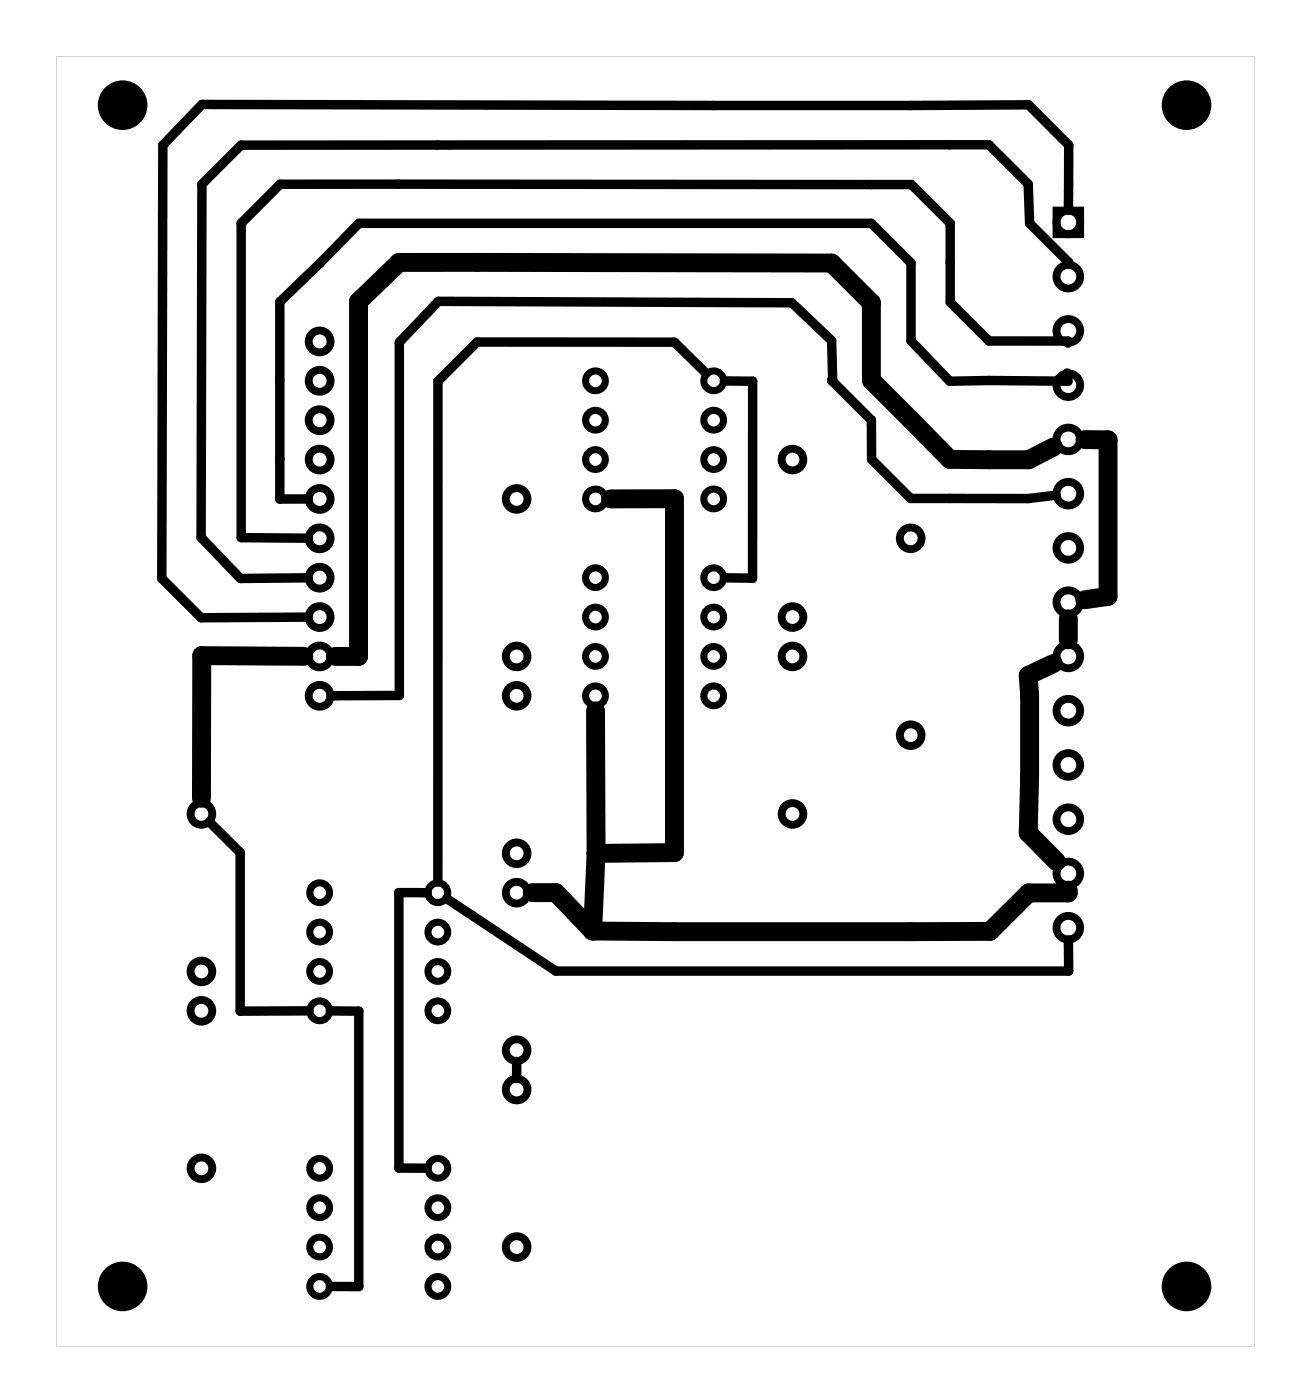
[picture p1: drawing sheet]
<svg xmlns="http://www.w3.org/2000/svg" width="84mm" height="90mm" viewBox="0 0 84 90" stroke-linecap="round" stroke-linejoin="round" font-family="sans-serif">
<path d="M3.6 3.6h77.3v83.2h-77.3zM3.6 3.6v83.2h77.3v-83.2z" fill="#000"/>
<g fill="none" stroke="#000" stroke-width=".39">
<circle cx="20.6" cy="22" r=".69"/>
<circle cx="20.6" cy="24.6" r=".69"/>
<circle cx="20.6" cy="39.8" r=".69"/>
<circle cx="20.6" cy="37.3" r=".69"/>
<circle cx="20.6" cy="29.6" r=".69"/>
<circle cx="20.6" cy="32.2" r=".69"/>
<circle cx="20.6" cy="27.1" r=".69"/>
<circle cx="20.6" cy="34.7" r=".69"/>
<circle cx="20.6" cy="42.3" r=".69"/>
<circle cx="20.6" cy="44.9" r=".69"/>
</g>
<g fill="none" stroke="#000" stroke-width=".51">
<path d="M68.1 13.6h1.5v1.5h-1.5z"/>
<circle cx="68.9" cy="17.8" r=".76"/>
<circle cx="68.9" cy="14.3" r=".76"/>
<circle cx="20.6" cy="29.6" r=".7"/>
<circle cx="20.6" cy="34.7" r=".7"/>
<circle cx="20.6" cy="37.3" r=".7"/>
<circle cx="20.6" cy="27.1" r=".7"/>
<circle cx="20.6" cy="24.6" r=".7"/>
<circle cx="20.6" cy="22" r=".7"/>
<circle cx="20.6" cy="32.2" r=".7"/>
<circle cx="20.6" cy="39.8" r=".7"/>
<circle cx="33.3" cy="32.2" r=".7"/>
<circle cx="51.1" cy="29.6" r=".7"/>
<circle cx="51.1" cy="39.8" r=".7"/>
<circle cx="58.7" cy="34.7" r=".7"/>
<circle cx="68.9" cy="38.8" r=".76"/>
<circle cx="68.9" cy="35.3" r=".76"/>
<circle cx="68.9" cy="24.8" r=".76"/>
<circle cx="68.9" cy="21.3" r=".76"/>
<circle cx="68.9" cy="31.8" r=".76"/>
<circle cx="68.9" cy="28.3" r=".76"/>
<circle cx="13" cy="52.5" r=".7"/>
<circle cx="20.6" cy="42.3" r=".7"/>
<circle cx="20.6" cy="44.9" r=".7"/>
<circle cx="33.3" cy="57.6" r=".7"/>
<circle cx="33.3" cy="44.9" r=".7"/>
<circle cx="33.3" cy="55" r=".7"/>
<circle cx="33.3" cy="42.3" r=".7"/>
<circle cx="51.1" cy="42.3" r=".7"/>
<circle cx="51.1" cy="52.5" r=".7"/>
<circle cx="58.7" cy="47.4" r=".7"/>
<circle cx="68.9" cy="59.8" r=".76"/>
<circle cx="68.9" cy="42.3" r=".76"/>
<circle cx="68.9" cy="52.8" r=".76"/>
<circle cx="68.9" cy="49.3" r=".76"/>
<circle cx="68.9" cy="45.8" r=".76"/>
<circle cx="68.9" cy="56.3" r=".76"/>
<circle cx="13" cy="65.2" r=".7"/>
<circle cx="13" cy="75.4" r=".7"/>
<circle cx="13" cy="62.7" r=".7"/>
<circle cx="33.3" cy="70.3" r=".7"/>
<circle cx="33.3" cy="67.7" r=".7"/>
<circle cx="33.3" cy="80.4" r=".7"/>
</g>
<g fill="#000">
<circle cx="7.9" cy="6.8" r="1.6"/>
<circle cx="76.5" cy="6.8" r="1.6"/>
<circle cx="7.9" cy="83" r="1.6"/>
<circle cx="76.5" cy="83" r="1.6"/>
</g>
<g fill="none" stroke="#000" stroke-width=".46">
<circle cx="38.4" cy="27.1" r=".64"/>
<circle cx="38.4" cy="39.8" r=".64"/>
<circle cx="38.4" cy="29.6" r=".64"/>
<circle cx="38.4" cy="32.2" r=".64"/>
<circle cx="38.4" cy="24.6" r=".64"/>
<circle cx="38.4" cy="37.3" r=".64"/>
<circle cx="46" cy="32.2" r=".64"/>
<circle cx="46" cy="39.8" r=".64"/>
<circle cx="46" cy="27.1" r=".64"/>
<circle cx="46" cy="29.6" r=".64"/>
<circle cx="46" cy="24.6" r=".64"/>
<circle cx="46" cy="37.3" r=".64"/>
<circle cx="20.6" cy="57.6" r=".64"/>
<circle cx="28.2" cy="57.6" r=".64"/>
<circle cx="38.4" cy="42.3" r=".64"/>
<circle cx="38.4" cy="44.9" r=".64"/>
<circle cx="46" cy="42.3" r=".64"/>
<circle cx="46" cy="44.9" r=".64"/>
<circle cx="20.6" cy="60.1" r=".64"/>
<circle cx="20.6" cy="65.2" r=".64"/>
<circle cx="20.6" cy="62.7" r=".64"/>
<circle cx="20.6" cy="77.9" r=".64"/>
<circle cx="20.6" cy="75.4" r=".64"/>
<circle cx="28.2" cy="62.7" r=".64"/>
<circle cx="28.2" cy="65.2" r=".64"/>
<circle cx="28.2" cy="60.1" r=".64"/>
<circle cx="28.2" cy="77.9" r=".64"/>
<circle cx="28.2" cy="75.4" r=".64"/>
<circle cx="20.6" cy="80.4" r=".64"/>
<circle cx="20.6" cy="83" r=".64"/>
<circle cx="28.2" cy="83" r=".64"/>
<circle cx="28.2" cy="80.4" r=".64"/>
</g>
<path d="M68.9 13.6v-4.2l-2.6-2.6-53.3-.1-2.5 2.7-.1 27.9 2.6 2.6 6.9-.1M68.9 17.1v-.2l-2.5-2.5-.1-2.5-2.6-2.6-48.2 .1-2.5 2.5v22.8l2.5 2.6h4.4M45.5 24.1l-2-2h-12.7l-2.6 2.5v32.3M46.7 24.6h1.8v12.7h-1.8M68.1 31.9l-1.8 .3h-7.6l-2.5-2.6v-2.5l-2.6-2.6 .1 .1-.1-2.6-2.6-2.5-22.7-.1-2.6 2.7v22.8h-4.4M68.8 24.1v.5h-7.6l-2.5-2.6v-5l-2.5-2.6h-33.1l-5.1 5.1v12.7h1.9M68.8 22.1l.1-.1h-5.2l-2.5-2.5v-5.1l-2.4-2.5h-40.7l-2.6 2.5v20.3h4.4M13.5 53l2 2v10.2h4.4M27.5 57.6h-1.8v17.7l1.8 .1M28.8 58l7 4.6h33.1v-2M21.3 65.2h1.8v17.8h-1.8M33.3 68.5v1.1" fill="none" stroke="#000" stroke-width=".61"/>
<path d="M39.4 32.2h4.1v22.8l-5.1 .1M67.9 28.8l-1.6 .9-5.1-.1-5-5.1v-5l-2.6-2.5-27.9-.1-2.6 2.6v22.8h-1.5M68.9 39.9v1.4M69.9 28.4h1.5v10.1l-1.5 .2M19.6 42.3h-6.6v9.2M34.3 57.6h1.5l2.4 2.5M38.4 45.9v9.2M38.4 55.1l-.2 5M67.9 42.8l-1.6 .8 .1 1.3v5.1l-.1 3.7 1.8 1.9M68.9 57.4v.2h-2.6l-2.5 2.5h-25.6" fill="none" stroke="#000" stroke-width="1.2"/>
</svg>
